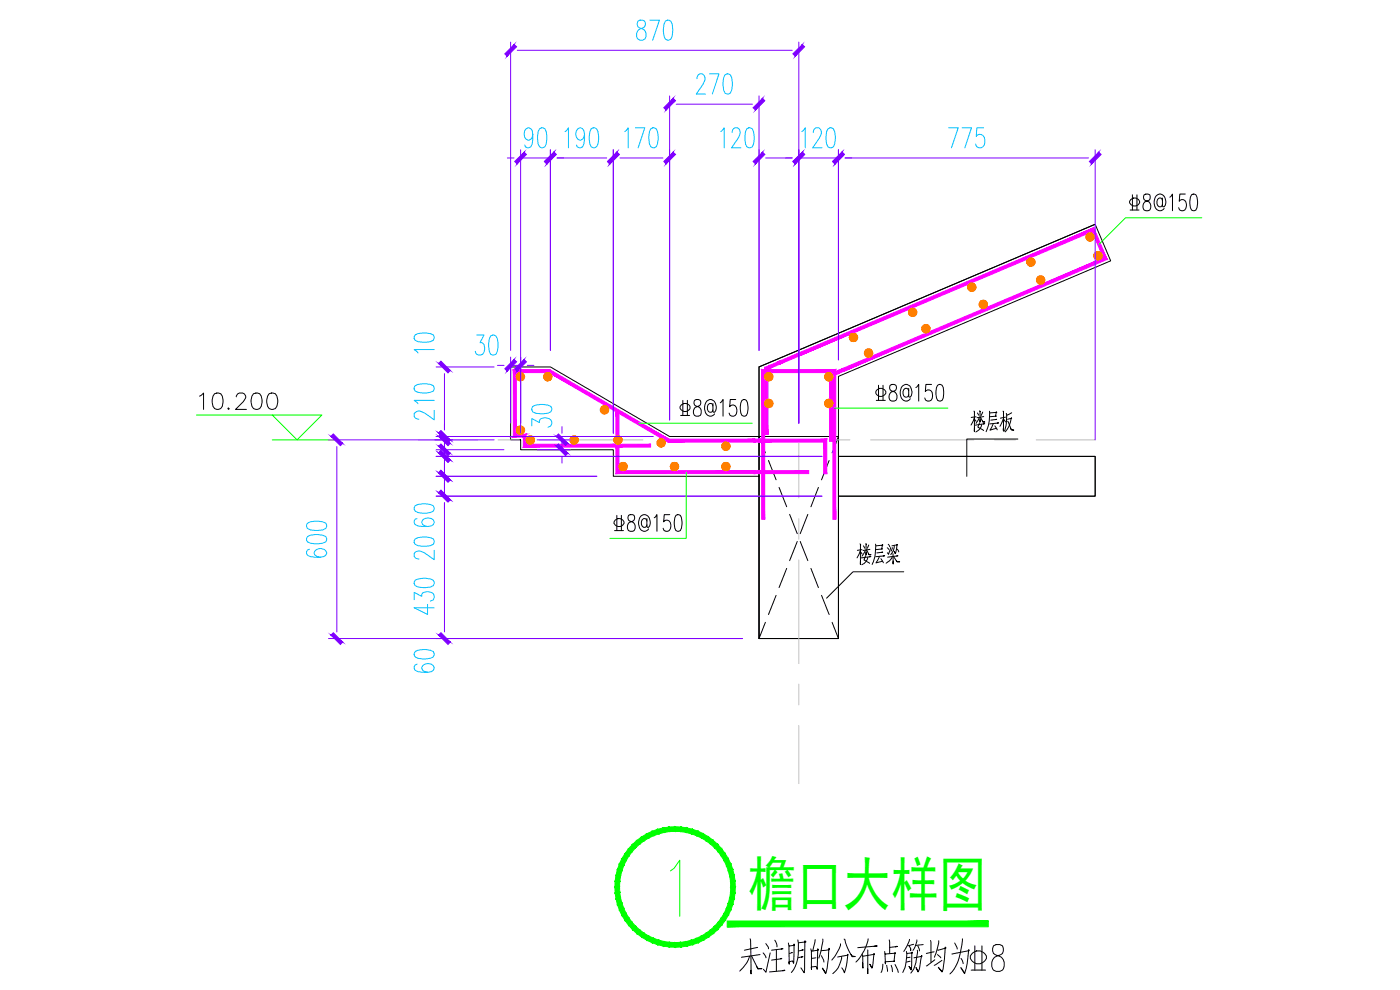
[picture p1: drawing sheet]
<svg xmlns="http://www.w3.org/2000/svg" width="420mm" height="297mm" viewBox="0 0 420 297" stroke-linecap="round" stroke-linejoin="round" font-family="sans-serif">
<defs><g id="words">
<text font-size="17.9" fill="#0f0" x="224.6" y="271.6">檐口大样图</text>
<g font-size="10.6">
<text x="290.3" y="130.9">楼层板</text>
<text x="256.1" y="170.7">楼层梁</text>
</g>
<text font-size="8.8" x="58.6" y="124.2">10.200</text>
</g></defs>
<!-- layer: S-OTHER-THIN -->
<g fill="none" stroke="#000" stroke-width=".3">
<path d="M328.7 67.3l-100.9 42.8v20.9l1.9 4.9M153.2 110.1h12l35.8 20.9h26.8v11.9h-43.7v-8h-27.8v-2.9h-3.1zM230.6 138.2l2.3 5.8M248.8 138.2l-2.3 5.8M251.6 136.9h77.1v12h-77.1zM251.6 131l-1.9 4.9M305.5 131.7h-15.3v11.2M227.8 142.9v48.7h23.8M233.8 146.2l2.3 5.8M237 154.3l2.3 5.8M242.4 154.3l-2.2 5.8M245.6 146.2l-2.2 5.8"/>
<path d="M251.6 148.9h77.1v-12h-77.1v-24l81.7-34.6-4.6-11-100.9 42.8v81.5v-60.6h23.8v60.6h-23.8l1.9-4.9M251.6 148.9v42.7M232.9 178.6l-2.3 5.8M236.1 170.5l-2.3 5.8M239.3 162.5l-2.3 5.7M240.2 162.5l2.2 5.7M243.4 170.5l2.2 5.8M246.5 178.6l2.3 5.8M271.2 171.6h-15.2l-7.9 7.9M249.7 186.7l1.9 4.9"/>
</g>
<!-- layer: S-AXIS-COLU -->
<g fill="none" stroke="#bababa" stroke-width=".3">
<path d="M125.5 132h17.8M149.5 132h6.2M161.9 132h31.1M199.1 132h6.3M211.6 132h31.1M239.7 132v17.4M248.8 132h6.3M261.3 132h31M311 132h17.7M239.7 155.6v6.2M239.7 168v31.1M239.7 205.3v6.2"/>
<path d="M239.7 217.7v17.4"/>
</g>
<!-- layer: DIM_ELEV -->
<path d="M59 124.5h37.6l-7.4 7.5-7.5-7.5M81.7 132h19.4" fill="none" stroke="#0f0" stroke-width=".3"/>
<!-- layer: S-REIN -->
<g fill="#f0f" stroke="#f0f" stroke-width=".3">
<path d="M228.6 110.9v44.9h.9zM228.6 110.9l.9 .9v44zM228.6 110.9l.9 .9 21.3-.9zM229.5 111.8l21.3-.9-.8 .9zM250.8 110.9l-.8 .9 .8 44zM250 111.8l.8 44h-.8z"/>
<path d="M249 112.3v20.1h.9zM249 112.3l.9 .5v19.6zM249 112.3l.9 .5 1.6-1.6zM251.5 111.2l.3 .8-1.9 .8zM251.5 111.2l.3 .8 .9-1.4zM252.7 110.6l.4 .8-1.3 .6zM252.7 110.6l.4 .8 78-34zM253.1 111.4l78-34 1.2 .4zM327.8 69.5l3.3 7.9 1.2 .4zM328.3 68.4l4 9.4-4.5-8.3zM240.4 106.6l87.4-37.1 .5-1.1zM240 105.8l88.3-37.4-87.9 38.2zM234.1 109.2l6.3-2.6-.4-.8zM233.7 108.4l6.3-2.6-5.9 3.4zM231.1 110.5l3-1.3-.4-.8zM230.8 109.7l2.9-1.3-2.6 2.1zM230.8 109.7l-.3 1.1 .6-.3zM229.6 110.2l1.2-.5-.3 1.1zM229.6 110.2l.9 20.2v-19.6zM229.6 110.2l.9 20.2h-.9z"/>
<path d="M247.2 132.7v9.4h.9zM247.2 132.7l.9-.9v10.3zM227.8 132.7h19.4l.9-.9zM227.8 131.8h20.3l-20.3 .9zM226.6 132.7h1.2v-.9zM226.6 131.8h1.2l-1.2 .9zM200.5 132.7h26.1v-.9zM200.7 131.8h25.9l-26.1 .9zM164.7 111.8l35.8 20.9 .2-.9zM165 110.9l35.7 20.9-36-20zM154.9 111.8h9.8l.3-.9zM154.1 110.9h10.9l-10.1 .9zM154.1 110.9l.8 19.4v-18.5zM154.1 110.9l.8 19.4-.8 .9zM154.9 130.3l-.8 .9 3.8-.9zM154.1 131.2l3.8-.9-.8 .9zM157.9 130.3l-.8 .9 .8 2.1zM157.1 131.2l.8 2.1-.8 .8zM157.9 133.3l-.8 .8 28.2-.8zM157.1 134.1l28.2-.8v.8zM185.3 133.3v.8l9.9-.8zM185.3 134.1l9.9-.8v.8z"/>
<path d="M184.9 123.8l.9 9.9v-9.9zM184.9 123.8l.9 9.9h-.9zM184.9 133.7l.9 7.5v-7.5zM184.9 133.7l.9 7.5-.9 .9zM184.9 142.1l41.7-.9h-40.8zM184.9 142.1l41.7-.9v.9zM226.6 141.2v.9l1.2-.9zM226.6 142.1l1.2-.9v.9zM227.8 141.2v.9l14.9-.9zM227.8 142.1l14.9-.9v.9z"/>
</g>
<!-- layer: S-REIN-POINT -->
<g fill="#ff7f00" stroke="#ff7f00" stroke-width=".3">
<path d="M229.5 113v.4l1.2-.4zM229.5 113.4l1.2-.4-1 .7zM229.7 113.7l.3 .3 .7-1z"/>
<path d="M230.7 113l-.7 1 .3 .2zM230.7 113v1.3l-.4-.1zM230.7 113v1.3l.4-.1z"/>
<path d="M230.7 113l.4 1.2 .3-.2zM230.7 113l1 .7-.3 .3zM230.7 113l1 .7 .2-.3z"/>
<path d="M230.7 113l1.2 .4v-.4zM230.7 113l1.2-.4v.4zM230.7 113l1.2-.4-.2-.3z"/>
<path d="M231.4 112l-.7 1 1-.7zM231.1 111.8l.3 .2-.7 1zM230.7 111.8v1.2l.4-1.2z"/>
<path d="M230.3 111.8l.4 1.2v-1.2zM230 112l.3-.2 .4 1.2zM229.7 112.3l1 .7-.7-1z"/>
<path d="M229.7 112.3l-.2 .3 1.2 .4zM229.5 112.6l1.2 .4h-1.2z"/>
<path d="M247.5 113l.1 .4 1.1-.4zM247.6 113.4l1.1-.4-1 .7zM247.7 113.7l.3 .3 .7-1z"/>
<path d="M248.7 113l-.7 1 .3 .2zM248.7 113v1.3l-.4-.1zM248.7 113v1.3l.4-.1z"/>
<path d="M248.7 113l.4 1.2 .4-.2zM248.7 113l1 .7-.2 .3zM248.7 113l1 .7 .2-.3z"/>
<path d="M248.7 113l1.2 .4 .1-.4zM248.7 113l1.2-.4 .1 .4zM248.7 113l1.2-.4-.2-.3z"/>
<path d="M249.5 112l-.8 1 1-.7zM249.1 111.8l.4 .2-.8 1zM248.7 111.8v1.2l.4-1.2z"/>
<path d="M248.3 111.8l.4 1.2v-1.2zM248 112l.3-.2 .4 1.2zM248 112l-.3 .3 1 .7z"/>
<path d="M247.7 112.3l-.1 .3 1.1 .4zM247.6 112.6l1.1 .4h-1.2z"/>
<path d="M154.9 129.1l.1 .3 1.2-.3zM155 129.4l1.2-.3-1 .7zM155.2 129.8l.2 .3 .8-1z"/>
<path d="M156.2 129.1l-.8 1 .4 .1zM156.2 129.1v1.2l-.4-.1zM156.2 129.1v1.2l.3-.1z"/>
<path d="M156.2 129.1l.3 1.1 .4-.1zM156.2 129.1l1 .7-.3 .3zM156.2 129.1l1 .7 .2-.4z"/>
<path d="M156.2 129.1l1.2 .3v-.3zM156.2 129.1l1.2-.4v.4zM156.2 129.1l1.2-.4-.2-.4z"/>
<path d="M156.9 128l-.7 1.1 1-.8zM156.5 127.9l.4 .1-.7 1.1zM156.2 127.8v1.3l.3-1.2z"/>
<path d="M155.8 127.9l.4 1.2v-1.3zM155.4 128l.4-.1 .4 1.2zM155.4 128l-.2 .3 1 .8z"/>
<path d="M155.2 128.3l-.2 .4 1.2 .4zM155 128.7l1.2 .4h-1.3z"/>
<path d="M154.9 113l.1 .4 1.2-.4zM155 113.4l1.2-.4-1 .7zM155.2 113.7l.2 .3 .8-1z"/>
<path d="M156.2 113l-.8 1 .4 .2zM156.2 113v1.3l-.4-.1zM156.2 113v1.3l.3-.1z"/>
<path d="M156.2 113l.3 1.2 .4-.2zM156.2 113l1 .7-.3 .3zM156.2 113l1 .7 .2-.3z"/>
<path d="M156.2 113l1.2 .4v-.4zM156.2 113l1.2-.4v.4zM156.2 113l1.2-.4-.2-.3z"/>
<path d="M156.9 112l-.7 1 1-.7zM156.5 111.8l.4 .2-.7 1zM156.2 111.8v1.2l.3-1.2z"/>
<path d="M155.8 111.8l.4 1.2v-1.2zM155.4 112l.4-.2 .4 1.2zM155.2 112.3l1 .7-.8-1z"/>
<path d="M155.2 112.3l-.2 .3 1.2 .4zM155 112.6l1.2 .4h-1.3z"/>
<path d="M157.9 132l.1 .4 1.2-.4zM158 132.4l1.2-.4-1 .7zM158.2 132.7l.2 .3 .8-1z"/>
<path d="M159.2 132l-.8 1 .4 .2zM159.2 132v1.3l-.4-.1zM159.2 132v1.3l.4-.1z"/>
<path d="M159.2 132l.4 1.2 .3-.2zM159.2 132l.9 .7-.2 .3zM159.2 132l.9 .7 .3-.3z"/>
<path d="M159.2 132l1.2 .4v-.4zM159.2 132l1.2-.4v.4zM159.2 132l1.2-.4-.3-.3z"/>
<path d="M159.9 131l-.7 1 .9-.7zM159.6 130.8l.3 .2-.7 1zM159.2 130.8v1.2l.4-1.2z"/>
<path d="M158.8 130.8l.4 1.2v-1.2zM158.4 131l.4-.2 .4 1.2zM158.4 131l-.2 .3 1 .7z"/>
<path d="M158.2 131.3l-.2 .3 1.2 .4zM158 131.6l1.2 .4h-1.3z"/>
<path d="M163.2 113v.4l1.2-.4zM163.2 113.4l1.2-.4-1 .7zM163.4 113.7l.3 .3 .7-1z"/>
<path d="M164.4 113l-.7 1 .3 .2zM164.4 113v1.3l-.4-.1zM164.4 113v1.3l.4-.1z"/>
<path d="M164.4 113l.4 1.2 .3-.2zM164.4 113l1 .7-.3 .3zM164.4 113l1 .7 .2-.3z"/>
<path d="M164.4 113l1.2 .4 .1-.4zM164.4 113l1.2-.4 .1 .4zM164.4 113l1.2-.4-.2-.3z"/>
<path d="M165.1 112l-.7 1 1-.7zM164.8 111.8l.3 .2-.7 1zM164.4 111.8v1.2l.4-1.2z"/>
<path d="M164 111.8l.4 1.2v-1.2zM163.7 112l.3-.2 .4 1.2zM163.7 112l-.3 .3 1 .7z"/>
<path d="M163.4 112.3l-.2 .3 1.2 .4zM163.2 112.6l1.2 .4h-1.2z"/>
<path d="M185.8 140v.4l1.2-.4zM185.8 140.4l1.2-.4-1 .7zM186 140.7l.3 .3 .7-1z"/>
<path d="M187 140l-.7 1 .3 .2zM187 140v1.2h-.4zM187 140v1.2h.4z"/>
<path d="M187 140l.4 1.2 .3-.2zM187 140l1 .7-.3 .3zM187 140l1 .7 .2-.3z"/>
<path d="M187 140l1.2 .4v-.4zM187 140l1.2-.4v.4zM187 140l1.2-.4-.2-.3z"/>
<path d="M187.7 139l-.7 1 1-.7zM187.4 138.8l.3 .2-.7 1zM187 138.8v1.2l.4-1.2z"/>
<path d="M186.6 138.8l.4 1.2v-1.2zM186.3 139l.3-.2 .4 1.2zM186.3 139l-.3 .3 1 .7z"/>
<path d="M186 139.3l-.2 .3 1.2 .4zM185.8 139.6l1.2 .4h-1.2z"/>
<path d="M325.9 71.1l.1 .4 1.2-.4zM326 71.5l1.2-.4-1.1 .7zM326.1 71.8l.3 .3 .8-1z"/>
<path d="M327.2 71.1l-.8 1 .4 .2zM327.2 71.1v1.2h-.4zM327.2 71.1v1.2h.3z"/>
<path d="M327.2 71.1l.3 1.2 .4-.2zM327.2 71.1l.9 .7-.2 .3zM327.2 71.1l.9 .7 .2-.3z"/>
<path d="M327.2 71.1l1.1 .4 .1-.4zM327.2 71.1l1.1-.4 .1 .4zM327.2 71.1l1.1-.4-.2-.3z"/>
<path d="M327.9 70.1l-.7 1 .9-.7zM327.5 69.9l.4 .2-.7 1zM327.2 69.9v1.2l.3-1.2z"/>
<path d="M326.8 69.9l.4 1.2v-1.2zM326.4 70.1l.4-.2 .4 1.2zM326.4 70.1l-.3 .3 1.1 .7z"/>
<path d="M326.1 70.4l-.1 .3 1.2 .4zM326 70.7l1.2 .4h-1.3z"/>
<path d="M328.3 76.7v.4l1.2-.4zM328.3 77.1l1.2-.4-1 .8zM328.5 77.5l.3 .2 .7-1z"/>
<path d="M329.5 76.7l-.7 1 .3 .2zM329.5 76.7v1.3l-.4-.1zM329.5 76.7v1.3l.4-.1z"/>
<path d="M329.5 76.7l.4 1.2 .3-.2zM329.5 76.7l1 .8-.3 .2zM329.5 76.7l1 .8 .2-.4z"/>
<path d="M329.5 76.7l1.2 .4 .1-.4zM329.5 76.7l1.2-.4 .1 .4zM329.5 76.7l1.2-.4-.2-.3z"/>
<path d="M330.2 75.7l-.7 1 1-.7zM329.9 75.6l.3 .1-.7 1zM329.5 75.5v1.2l.4-1.1z"/>
<path d="M329.1 75.6l.4 1.1v-1.2zM328.8 75.7l.3-.1 .4 1.1zM328.5 76l1 .7-.7-1z"/>
<path d="M328.5 76l-.2 .3 1.2 .4zM328.3 76.3l1.2 .4h-1.2z"/>
<path d="M184.2 132l.1 .4 1.2-.4zM184.3 132.4l1.2-.4-1.1 .7zM184.4 132.7l.3 .3 .8-1z"/>
<path d="M185.5 132l-.8 1 .4 .2zM185.5 132v1.3l-.4-.1zM185.5 132v1.3l.3-.1z"/>
<path d="M185.5 132l.3 1.2 .4-.2zM185.5 132l.9 .7-.2 .3zM185.5 132l.9 .7 .2-.3z"/>
<path d="M185.5 132l1.1 .4 .1-.4zM185.5 132l1.1-.4 .1 .4zM185.5 132l1.1-.4-.2-.3z"/>
<path d="M186.2 131l-.7 1 .9-.7zM185.8 130.8l.4 .2-.7 1zM185.5 130.8v1.2l.3-1.2z"/>
<path d="M185.1 130.8l.4 1.2v-1.2zM184.7 131l.4-.2 .4 1.2zM184.7 131l-.3 .3 1.1 .7z"/>
<path d="M184.4 131.3l-.1 .3 1.2 .4zM184.3 131.6l1.2 .4h-1.3z"/>
<path d="M171.1 132v.4l1.2-.4zM171.1 132.4l1.2-.4-1 .7zM171.3 132.7l.3 .3 .7-1z"/>
<path d="M172.3 132l-.7 1 .3 .2zM172.3 132v1.3l-.4-.1zM172.3 132v1.3l.4-.1z"/>
<path d="M172.3 132l.4 1.2 .3-.2zM172.3 132l1 .7-.3 .3zM172.3 132l1 .7 .2-.3z"/>
<path d="M172.3 132l1.2 .4 .1-.4zM172.3 132l1.2-.4 .1 .4zM172.3 132l1.2-.4-.2-.3z"/>
<path d="M173 131l-.7 1 1-.7zM172.7 130.8l.3 .2-.7 1zM172.3 130.8v1.2l.4-1.2z"/>
<path d="M171.9 130.8l.4 1.2v-1.2zM171.6 131l.3-.2 .4 1.2zM171.6 131l-.3 .3 1 .7z"/>
<path d="M171.3 131.3l-.2 .3 1.2 .4zM171.1 131.6l1.2 .4h-1.2z"/>
<path d="M180.2 123v.3l1.2-.3zM180.2 123.3l1.2-.3-1 .7zM180.4 123.7l.3 .2 .7-.9z"/>
<path d="M181.4 123l-.7 .9 .3 .2zM181.4 123v1.2l-.4-.1zM181.4 123v1.2l.4-.1z"/>
<path d="M181.4 123l.4 1.1 .4-.2zM181.4 123l1 .7-.2 .2zM181.4 123l1 .7 .2-.4z"/>
<path d="M181.4 123l1.2 .3 .1-.3zM181.4 123l1.2-.4 .1 .4zM181.4 123l1.2-.4-.2-.4z"/>
<path d="M182.2 121.9l-.8 1.1 1-.8zM181.8 121.8l.4 .1-.8 1.1zM181.4 121.7v1.3l.4-1.2z"/>
<path d="M181 121.8l.4 1.2v-1.3zM180.7 121.9l.3-.1 .4 1.2zM180.7 121.9l-.3 .3 1 .8z"/>
<path d="M180.4 122.2l-.2 .4 1.2 .4zM180.2 122.6l1.2 .4h-1.2z"/>
<path d="M197.2 132.9v.4l1.2-.4zM197.2 133.3l1.2-.4-1 .7zM197.4 133.6l.3 .3 .7-1z"/>
<path d="M198.4 132.9l-.7 1 .3 .2zM198.4 132.9v1.2h-.4zM198.4 132.9v1.2h.4z"/>
<path d="M198.4 132.9l.4 1.2 .4-.2zM198.4 132.9l1 .7-.2 .3zM198.4 132.9l1 .7 .2-.3z"/>
<path d="M198.4 132.9l1.2 .4 .1-.4zM198.4 132.9l1.2-.4 .1 .4zM198.4 132.9l1.2-.4-.2-.3z"/>
<path d="M199.2 131.9l-.8 1 1-.7zM198.8 131.7l.4 .2-.8 1zM198.4 131.6v1.3l.4-1.2z"/>
<path d="M198 131.7l.4 1.2v-1.3zM197.7 131.9l.3-.2 .4 1.2zM197.7 131.9l-.3 .3 1 .7z"/>
<path d="M197.4 132.2l-.2 .3 1.2 .4zM197.2 132.5l1.2 .4h-1.2z"/>
<path d="M216.6 133.9l.1 .4 1.1-.4zM216.7 134.3l1.1-.4-1 .7zM216.8 134.6l.3 .3 .7-1z"/>
<path d="M217.8 133.9l-.7 1 .4 .2zM217.8 133.9v1.3l-.3-.1zM217.8 133.9v1.3l.4-.1z"/>
<path d="M217.8 133.9l.4 1.2 .4-.2zM217.8 133.9l1.1 .7-.3 .3zM217.8 133.9l1.1 .7 .1-.3z"/>
<path d="M217.8 133.9l1.2 .4 .1-.4zM217.8 133.9l1.2-.4 .1 .4zM217.8 133.9l1.2-.4-.1-.3z"/>
<path d="M218.6 132.9l-.8 1 1.1-.7zM218.2 132.7l.4 .2-.8 1zM217.8 132.7v1.2l.4-1.2z"/>
<path d="M217.5 132.7l.3 1.2v-1.2zM217.1 132.9l.4-.2 .3 1.2zM217.1 132.9l-.3 .3 1 .7z"/>
<path d="M216.8 133.2l-.1 .3 1.1 .4zM216.7 133.5l1.1 .4h-1.2z"/>
<path d="M201.2 140l.1 .4 1.1-.4zM201.3 140.4l1.1-.4-1 .7zM201.4 140.7l.3 .3 .7-1z"/>
<path d="M202.4 140l-.7 1 .4 .2zM202.4 140v1.2h-.3zM202.4 140v1.2h.4z"/>
<path d="M202.4 140l.4 1.2 .4-.2zM202.4 140l1 .7-.2 .3zM202.4 140l1 .7 .2-.3z"/>
<path d="M202.4 140l1.2 .4 .1-.4zM202.4 140l1.2-.4 .1 .4zM202.4 140l1.2-.4-.2-.3z"/>
<path d="M203.2 139l-.8 1 1-.7zM202.8 138.8l.4 .2-.8 1zM202.4 138.8v1.2l.4-1.2z"/>
<path d="M202.1 138.8l.3 1.2v-1.2zM201.7 139l.4-.2 .3 1.2zM201.7 139l-.3 .3 1 .7z"/>
<path d="M201.4 139.3l-.1 .3 1.1 .4zM201.3 139.6l1.1 .4h-1.2z"/>
<path d="M216.6 140l.1 .4 1.1-.4zM216.7 140.4l1.1-.4-1 .7zM216.8 140.7l.3 .3 .7-1z"/>
<path d="M217.8 140l-.7 1 .4 .2zM217.8 140v1.2h-.3zM217.8 140v1.2h.4z"/>
<path d="M217.8 140l.4 1.2 .4-.2zM217.8 140l1.1 .7-.3 .3zM217.8 140l1.1 .7 .1-.3z"/>
<path d="M217.8 140l1.2 .4 .1-.4zM217.8 140l1.2-.4 .1 .4zM217.8 140l1.2-.4-.1-.3z"/>
<path d="M218.6 139l-.8 1 1.1-.7zM218.2 138.8l.4 .2-.8 1zM217.8 138.8v1.2l.4-1.2z"/>
<path d="M217.5 138.8l.3 1.2v-1.2zM217.1 139l.4-.2 .3 1.2zM217.1 139l-.3 .3 1 .7z"/>
<path d="M216.8 139.3l-.1 .3 1.1 .4zM216.7 139.6l1.1 .4h-1.2z"/>
<path d="M229.5 121.1v.3l1.2-.3zM229.5 121.4l1.2-.3-1 .7zM229.7 121.8l.3 .2 .7-.9z"/>
<path d="M230.7 121.1l-.7 .9 .3 .2zM230.7 121.1v1.2l-.4-.1zM230.7 121.1v1.2l.4-.1z"/>
<path d="M230.7 121.1l.4 1.1 .3-.2zM230.7 121.1l1 .7-.3 .2zM230.7 121.1l1 .7 .2-.4z"/>
<path d="M230.7 121.1l1.2 .3v-.3zM230.7 121.1l1.2-.5v.5zM230.7 121.1l1.2-.5-.2-.3z"/>
<path d="M231.4 120l-.7 1.1 1-.8zM231.1 119.9l.3 .1-.7 1.1zM230.7 119.8v1.3l.4-1.2z"/>
<path d="M230.3 119.9l.4 1.2v-1.3zM230 120l.3-.1 .4 1.2zM229.7 120.3l1 .8-.7-1.1z"/>
<path d="M229.7 120.3l-.2 .3 1.2 .5zM229.5 120.6l1.2 .5h-1.2z"/>
<path d="M247.5 121.1l.1 .3 1.1-.3zM247.6 121.4l1.1-.3-1 .7zM247.7 121.8l.3 .2 .7-.9z"/>
<path d="M248.7 121.1l-.7 .9 .3 .2zM248.7 121.1v1.2l-.4-.1zM248.7 121.1v1.2l.4-.1z"/>
<path d="M248.7 121.1l.4 1.1 .4-.2zM248.7 121.1l1 .7-.2 .2zM248.7 121.1l1 .7 .2-.4z"/>
<path d="M248.7 121.1l1.2 .3 .1-.3zM248.7 121.1l1.2-.5 .1 .5zM248.7 121.1l1.2-.5-.2-.3z"/>
<path d="M249.5 120l-.8 1.1 1-.8zM249.1 119.9l.4 .1-.8 1.1zM248.7 119.8v1.3l.4-1.2z"/>
<path d="M248.3 119.9l.4 1.2v-1.3zM248 120l.3-.1 .4 1.2zM248 120l-.3 .3 1 .8z"/>
<path d="M247.7 120.3l-.1 .3 1.1 .5zM247.6 120.6l1.1 .5h-1.2z"/>
<path d="M254.9 101.2l.1 .4 1.2-.4zM255 101.6l1.2-.4-1.1 .8zM255.1 102l.3 .3 .8-1.1z"/>
<path d="M256.2 101.2l-.8 1.1 .4 .1zM256.2 101.2v1.3l-.4-.1zM256.2 101.2v1.3l.3-.1z"/>
<path d="M256.2 101.2l.3 1.2 .4-.1zM256.2 101.2l.9 .8-.2 .3zM256.2 101.2l.9 .8 .2-.4z"/>
<path d="M256.2 101.2l1.1 .4 .1-.4zM256.2 101.2l1.1-.3 .1 .3zM256.2 101.2l1.1-.3-.2-.4z"/>
<path d="M256.9 100.2l-.7 1 .9-.7zM256.5 100.1l.4 .1-.7 1zM256.2 100v1.2l.3-1.1z"/>
<path d="M255.8 100.1l.4 1.1v-1.2zM255.4 100.2l.4-.1 .4 1.1zM255.4 100.2l-.3 .3 1.1 .7z"/>
<path d="M255.1 100.5l-.1 .4 1.2 .3zM255 100.9l1.2 .3h-1.3z"/>
<path d="M272.7 93.7v.4l1.2-.4zM272.7 94.1l1.2-.4-1 .7zM272.9 94.4l.3 .3 .7-1z"/>
<path d="M273.9 93.7l-.7 1 .3 .2zM273.9 93.7v1.2h-.4zM273.9 93.7v1.2h.4z"/>
<path d="M273.9 93.7l.4 1.2 .3-.2zM273.9 93.7l1 .7-.3 .3zM273.9 93.7l1 .7 .2-.3z"/>
<path d="M273.9 93.7l1.2 .4v-.4zM273.9 93.7l1.2-.4v.4zM273.9 93.7l1.2-.4-.2-.3z"/>
<path d="M274.6 92.7l-.7 1 1-.7zM274.3 92.5l.3 .2-.7 1zM273.9 92.5v1.2l.4-1.2z"/>
<path d="M273.5 92.5l.4 1.2v-1.2zM273.2 92.7l.3-.2 .4 1.2zM273.2 92.7l-.3 .3 1 .7z"/>
<path d="M272.9 93l-.2 .3 1.2 .4zM272.7 93.3l1.2 .4h-1.2z"/>
<path d="M290.4 86.2v.4l1.2-.4zM290.4 86.6l1.2-.4-1 .7zM290.6 86.9l.3 .3 .7-1z"/>
<path d="M291.6 86.2l-.7 1 .4 .2zM291.6 86.2v1.2h-.3zM291.6 86.2v1.2h.4z"/>
<path d="M291.6 86.2l.4 1.2 .4-.2zM291.6 86.2l1.1 .7-.3 .3zM291.6 86.2l1.1 .7 .1-.3z"/>
<path d="M291.6 86.2l1.2 .4 .1-.4zM291.6 86.2l1.2-.4 .1 .4zM291.6 86.2l1.2-.4-.1-.3z"/>
<path d="M292.4 85.2l-.8 1 1.1-.7zM292 85l.4 .2-.8 1zM291.6 84.9v1.3l.4-1.2z"/>
<path d="M291.3 85l.3 1.2v-1.3zM290.9 85.2l.4-.2 .3 1.2zM290.9 85.2l-.3 .3 1 .7z"/>
<path d="M290.6 85.5l-.2 .3 1.2 .4zM290.4 85.8l1.2 .4h-1.2z"/>
<path d="M308.1 78.6l.1 .4 1.2-.4zM308.2 79l1.2-.4-1 .8zM308.4 79.4l.3 .3 .7-1.1z"/>
<path d="M309.4 78.6l-.7 1.1 .3 .1zM309.4 78.6v1.3l-.4-.1zM309.4 78.6v1.3l.4-.1z"/>
<path d="M309.4 78.6l.4 1.2 .3-.1zM309.4 78.6l1 .8-.3 .3zM309.4 78.6l1 .8 .2-.4z"/>
<path d="M309.4 78.6l1.2 .4v-.4zM309.4 78.6l1.2-.3v.3zM309.4 78.6l1.2-.3-.2-.4z"/>
<path d="M310.1 77.6l-.7 1 1-.7zM309.8 77.5l.3 .1-.7 1zM309.4 77.4v1.2l.4-1.1z"/>
<path d="M309 77.5l.4 1.1v-1.2zM308.7 77.6l.3-.1 .4 1.1zM308.7 77.6l-.3 .3 1 .7z"/>
<path d="M308.4 77.9l-.2 .4 1.2 .3zM308.2 78.3l1.2 .3h-1.3z"/>
<path d="M311.1 84v.4l1.2-.4zM311.1 84.4l1.2-.4-1 .7zM311.3 84.7l.3 .3 .7-1z"/>
<path d="M312.3 84l-.7 1 .3 .2zM312.3 84v1.2h-.4zM312.3 84v1.2h.4z"/>
<path d="M312.3 84l.4 1.2 .4-.2zM312.3 84l1 .7-.2 .3zM312.3 84l1 .7 .2-.3z"/>
<path d="M312.3 84l1.2 .4 .1-.4zM312.3 84l1.2-.4 .1 .4zM312.3 84l1.2-.4-.2-.3z"/>
<path d="M313.1 83l-.8 1 1-.7zM312.7 82.8l.4 .2-.8 1zM312.3 82.8v1.2l.4-1.2z"/>
<path d="M311.9 82.8l.4 1.2v-1.2zM311.6 83l.3-.2 .4 1.2zM311.6 83l-.3 .3 1 .7z"/>
<path d="M311.3 83.3l-.2 .3 1.2 .4zM311.1 83.6l1.2 .4h-1.2z"/>
<path d="M293.8 91.3l.1 .4 1.2-.4zM293.9 91.7l1.2-.4-1 .8zM294.1 92.1l.2 .2 .8-1z"/>
<path d="M295.1 91.3l-.8 1 .4 .2zM295.1 91.3v1.3l-.4-.1zM295.1 91.3v1.3l.4-.1z"/>
<path d="M295.1 91.3l.4 1.2 .3-.2zM295.1 91.3l1 .8-.3 .2zM295.1 91.3l1 .8 .2-.4z"/>
<path d="M295.1 91.3l1.2 .4v-.4zM295.1 91.3l1.2-.3v.3zM295.1 91.3l1.2-.3-.2-.4z"/>
<path d="M295.8 90.3l-.7 1 1-.7zM295.5 90.2l.3 .1-.7 1zM295.1 90.1v1.2l.4-1.1z"/>
<path d="M294.7 90.2l.4 1.1v-1.2zM294.3 90.3l.4-.1 .4 1.1zM294.3 90.3l-.2 .3 1 .7z"/>
<path d="M294.1 90.6l-.2 .4 1.2 .3zM293.9 91l1.2 .3h-1.3z"/>
<path d="M276.6 98.6l.1 .4 1.2-.4zM276.7 99l1.2-.4-1 .7zM276.9 99.3l.3 .3 .7-1z"/>
<path d="M277.9 98.6l-.7 1 .3 .2zM277.9 98.6v1.3l-.4-.1zM277.9 98.6v1.3l.4-.1z"/>
<path d="M277.9 98.6l.4 1.2 .3-.2zM277.9 98.6l1 .7-.3 .3zM277.9 98.6l1 .7 .2-.3z"/>
<path d="M277.9 98.6l1.2 .4v-.4zM277.9 98.6l1.2-.4v.4zM277.9 98.6l1.2-.4-.2-.3z"/>
<path d="M278.6 97.6l-.7 1 1-.7zM278.3 97.4l.3 .2-.7 1zM277.9 97.4v1.2l.4-1.2z"/>
<path d="M277.5 97.4l.4 1.2v-1.2zM277.2 97.6l.3-.2 .4 1.2zM277.2 97.6l-.3 .3 1 .7z"/>
<path d="M276.9 97.9l-.2 .3 1.2 .4zM276.7 98.2l1.2 .4h-1.3z"/>
<path d="M259.4 105.9l.1 .4 1.2-.4zM259.5 106.3l1.2-.4-1 .8zM259.7 106.7l.2 .3 .8-1.1z"/>
<path d="M260.7 105.9l-.8 1.1 .4 .1zM260.7 105.9v1.3l-.4-.1zM260.7 105.9v1.3l.4-.1z"/>
<path d="M260.7 105.9l.4 1.2 .3-.1zM260.7 105.9l1 .8-.3 .3zM260.7 105.9l1 .8 .1-.4z"/>
<path d="M260.7 105.9l1.1 .4 .1-.4zM260.7 105.9l1.1-.3 .1 .3zM260.7 105.9l1.1-.3-.1-.4z"/>
<path d="M261.4 104.9l-.7 1 1-.7zM261.1 104.8l.3 .1-.7 1zM260.7 104.7v1.2l.4-1.1z"/>
<path d="M260.3 104.8l.4 1.1v-1.2zM259.9 104.9l.4-.1 .4 1.1zM259.9 104.9l-.2 .3 1 .7z"/>
<path d="M259.7 105.2l-.2 .4 1.2 .3zM259.5 105.6l1.2 .3h-1.3z"/>
</g>
<!-- layer: S-DIM -->
<g fill="none" stroke="#7f00ff" stroke-width=".3">
<path d="M153.2 12.6v92.5M155.2 15.1h82.5M239.7 12.6v114.4M201 28.8v97.2M202.9 31.3h22.9M227.8 28.8v76.3M152.3 47.4h2M156.3 44.9v85.1M156.3 47.4h8.9M165.2 44.9v60.2M167.2 47.4h14.9M184.1 44.9v85.1"/>
<path d="M186.1 47.4h12.9M229.8 47.4h7.9M239.7 47.4h11.9M251.6 44.9v63.1M253.6 47.4h73.1M328.7 44.9v87.1M130.9 110.1h17.4M133.4 112.1v16.9M149.3 109.6h2M153.2 107.1v19.9M153.2 109.6h3.1M158.2 109.6h2"/>
<path d="M98.6 132h49.7M101.1 134v55.6M130.9 131h65.1M130.9 136.9h115.8M130.9 134.9h20.4M133.4 131v17.9M161.2 132h10M161.2 134.9h10M168.7 128v2M168.7 132v2.9M168.7 136.9v2M130.9 142.9h48.2"/>
<path d="M130.9 148.9h115.8M133.4 150.9v38.7M98.6 191.6h124.2"/>
</g>
<!-- layer: 0 -->
<g fill="#7f00ff" stroke="#7f00ff" stroke-width=".3">
<path d="M154.5 48.5l.7 .7 2.1-3.5zM157.3 45.7l.7 .6-2.8 2.9z"/>
<path d="M166.2 45.7l-2.1 3.5 2.8-2.9zM163.4 48.5l2.8-2.8-2.1 3.5z"/>
<path d="M228.9 45.7l-2.2 3.5 2.8-2.9zM226 48.5l2.9-2.8-2.2 3.5z"/>
<path d="M238 48.5l.7 .7 2.1-3.5zM240.8 45.7l.7 .6-2.8 2.9z"/>
<path d="M238 48.5l.7 .7 2.1-3.5zM240.8 45.7l.7 .6-2.8 2.9z"/>
<path d="M252.7 45.7l-2.1 3.5 2.8-2.9zM252.7 45.7l-2.1 3.5-.7-.7z"/>
<path d="M185.1 45.7l-2.1 3.5 2.8-2.9zM185.1 45.7l-2.1 3.5-.7-.7z"/>
<path d="M202 45.7l-2.8 2.8 .7 .7zM202 45.7l.7 .6-2.8 2.9z"/>
<path d="M166.2 45.7l-2.1 3.5 2.8-2.9zM163.4 48.5l2.8-2.8-2.1 3.5z"/>
<path d="M182.3 48.5l.7 .7 2.1-3.5zM185.1 45.7l.7 .6-2.8 2.9z"/>
<path d="M202 29.5l-2.1 3.5 2.8-2.8zM202 29.5l-2.1 3.5-.7-.7z"/>
<path d="M226 32.3l.7 .7 2.2-3.5zM228.9 29.5l.6 .7-2.8 2.8z"/>
<path d="M252.7 45.7l-2.1 3.5 2.8-2.9zM252.7 45.7l-2.1 3.5-.7-.7z"/>
<path d="M326.9 48.5l.7 .7 2.1-3.5zM329.7 45.7l.8 .6-2.9 2.9z"/>
<path d="M131.6 130.9l2.9 2.8 .6-.7zM131.6 130.9l.7-.7 2.8 2.8z"/>
<path d="M131.6 129.9l3.5 2.1-2.8-2.8zM131.6 129.9l3.5 2.1-.6 .7z"/>
<path d="M131.6 135.9l2.9 2.8 .6-.7zM131.6 135.9l.7-.7 2.8 2.8z"/>
<path d="M131.6 133.9l3.5 2.1-2.8-2.8zM131.6 133.9l3.5 2.1-.6 .7z"/>
<path d="M131.6 141.8l2.9 2.8 .6-.6zM132.3 141.1l2.8 2.9-3.5-2.2z"/>
<path d="M131.6 135.9l3.5 2.1-2.8-2.8zM131.6 135.9l3.5 2.1-.6 .7z"/>
<path d="M131.6 147.8l2.9 2.8 .6-.7zM131.6 147.8l.7-.7 2.8 2.8z"/>
<path d="M132.3 141.1l-.7 .7 3.5 2.2zM131.6 141.8l3.5 2.2-.6 .6z"/>
<path d="M131.6 129.9l3.5 2.1-2.8-2.8zM131.6 129.9l3.5 2.1-.6 .7z"/>
<path d="M131.6 109l2.9 2.9 .6-.7zM131.6 109l.7-.6 2.8 2.8z"/>
<path d="M131.6 190.5l3.5 2.1-2.8-2.7zM131.6 190.5l3.5 2.1-.6 .8z"/>
<path d="M131.6 147.8l2.9 2.8 .6-.7zM131.6 147.8l.7-.7 2.8 2.8z"/>
<path d="M154.3 13.4l-2.1 3.5 2.8-2.9zM154.3 13.4l-2.1 3.5-.7-.7z"/>
<path d="M238 16.2l.7 .7 2.1-3.5zM240.8 13.4l.7 .6-2.8 2.9z"/>
<path d="M99.3 190.5l3.5 2.1-2.8-2.7zM99.3 190.5l3.5 2.1-.6 .8z"/>
<path d="M99.3 130.9l2.9 2.8 .6-.7zM100 130.2l2.8 2.8-3.5-2.1z"/>
<path d="M151.5 110.6l.7 .8 2.1-3.5zM154.3 107.9l.7 .7-2.8 2.8z"/>
<path d="M157.3 107.9l-2.1 3.5 2.8-2.8zM154.5 110.6l2.8-2.7-2.1 3.5z"/>
<path d="M167.6 130.2l-.7 .7 3.5 2.1zM166.9 130.9l3.5 2.1-.7 .7z"/>
<path d="M166.9 133.9l2.8 2.8 .7-.7zM167.6 133.2l2.8 2.8-3.5-2.1z"/>
</g>
<!-- layer: S-DIM -->
<g fill="none" stroke="#00bfff" stroke-width=".3">
<path d="M191.5 6.3a1.47 1.47 0 0 0 1.2 2.3 1.74 1.74 0 0 1 1.3 2 1.74 1.74 0 0 1-1.9 1.5 1.99 1.99 0 0 1-1-2.3 1.99 1.99 0 0 1 2-1.5 1.28 1.28 0 0 0 .6-1.2 1.28 1.28 0 0 0-.8-1.1h-.8zM195.1 6h2.8l-2 6.1M199.7 6.3l.6-.3 1 .3a6.4 6.4 0 0 1 0 5.5l-.6 .3-1-.3a6.4 6.4 0 0 1 0-5.5zM161.9 38.6l.6-.3 1 .3a6.4 6.4 0 0 1 0 5.5l-.6 .3-1-.3a6.4 6.4 0 0 1 0-5.5zM169.6 39.5l1-1.2v6.1M177.4 38.6l.7-.3 .9 .3a6 6 0 0 1 0 5.5l-.6 .3-1-.3a6.4 6.4 0 0 1 0-5.5zM187.5 39.5l1-1.2v6.1M190.7 38.3h2.8l-2 6.1M195.3 38.6l.6-.3 1 .3a6.4 6.4 0 0 1 0 5.5l-.6 .3-1-.3a6.4 6.4 0 0 1 0-5.5zM209.2 23.6a1.35 1.35 0 0 1 1.6-1.4 1.67 1.67 0 0 1 .6 2.3l-2.4 3.7h2.8M213 22.2h2.8l-2 6M216.3 39.5l1-1.2v6.1"/>
<path d="M217.6 22.5l.6-.3 1 .3a6.4 6.4 0 0 1 0 5.4l-.6 .3-1-.3a6.4 6.4 0 0 1 0-5.4zM219.7 39.8a1.48 1.48 0 0 1 .8-1.5h.8a2 2 0 0 1 .2 3.2l-2 2.9h2.8M224.2 38.6l.5-.3 1.1 .3a6.4 6.4 0 0 1 0 5.5l-.7 .3-.9-.3a6.4 6.4 0 0 1 0-5.5zM240.7 39.5l1-1.2v6.1M244.1 39.8a1.33 1.33 0 0 1 .8-1.5h.8a1.61 1.61 0 0 1 .6 2.3l-2.4 3.8h2.8M248.5 38.6l.6-.3 1 .3a6.4 6.4 0 0 1 0 5.5l-.6 .3-1-.3a6.4 6.4 0 0 1 0-5.5zM284.7 38.3h2.9l-2.1 6.1M288.8 38.3h2.7l-1.9 6.1M295.2 38.3h-2l-.2 2.6a1.34 1.34 0 0 1 1.3-.6 1.34 1.34 0 0 1 1.1 .9 2.5 2.5 0 0 1-1 3.2 1.25 1.25 0 0 1-1.6-1.2M159.9 40.3l-.2 .9-.4 .6-.6 .3a1.94 1.94 0 0 1-1.4-1.9 1.94 1.94 0 0 1 1.4-1.9l.6 .3 .4 .6a7.8 7.8 0 0 1-.4 4.9l-1 .3-.6-.3-.2-.6M175.4 40.3l-.2 .9-.4 .6-.6 .3a1.92 1.92 0 0 1-1.4-1.9 1.92 1.92 0 0 1 1.4-1.9l.6 .3a5.7 5.7 0 0 1 0 5.5l-1 .3-.6-.3-.2-.6M124.6 100.5a6.4 6.4 0 0 1 5.4 0l.3 .6-.3 1a6.4 6.4 0 0 1-5.4 0l-.3-.6z"/>
<path d="M124.6 115.7a6.4 6.4 0 0 1 5.4 0l.3 .6-.3 1a6.4 6.4 0 0 1-5.4 0l-.3-.6zM130.3 104.9h-6l1.1 1M143 100.5h2.2l-1.1 2.3h.6a2.44 2.44 0 0 1 .2 3.5 1.39 1.39 0 0 1-2.3-.9M147.2 100.8l.7-.3 .9 .3a6 6 0 0 1 0 5.5l-.5 .2-1.1-.2a6.5 6.5 0 0 1 0-5.5zM130.3 123.1v2.9a7.2 7.2 0 0 0-4.9-2.7l-1.1 .8v.9a1.6 1.6 0 0 0 1.4 .8M130.3 120.1h-6l1.1 1M159.6 127.8v-2.2l2.3 1.2v-.6a2.24 2.24 0 0 1 3.7 .4 1.25 1.25 0 0 1-1.1 1.6M159.9 121.9a6.5 6.5 0 0 1 5.4 0l.3 .6-.3 1.1a6.4 6.4 0 0 1-5.4 0l-.3-.6zM92.3 157a6.4 6.4 0 0 1 5.4 0l.3 .6-.3 1a6.4 6.4 0 0 1-5.4 0l-.3-.6zM124.6 151.8a6.4 6.4 0 0 1 5.4 0l.3 .6-.3 1a6 6 0 0 1-5.4 0l-.3-.6zM125.2 155.6l-.6 .2-.3 .6 .3 1a7.8 7.8 0 0 0 4.9 .4l.5-.4 .3-.8a1.99 1.99 0 0 0-1.9-1.2 1.99 1.99 0 0 0-1.8 1.4l.3 .6 .6 .4 .8 .2M92.3 161a6.4 6.4 0 0 1 5.4 0l.3 .6-.3 1a6.4 6.4 0 0 1-5.4 0l-.3-.6z"/>
<path d="M92.9 164.8l-.6 .2-.3 .6 .3 1a6.4 6.4 0 0 0 5.4 0l.3-.6a1.95 1.95 0 0 0-1.8-1.4 1.95 1.95 0 0 0-1.9 1.4l.3 .6 1.4 .6M124.3 179.9v-2.2l2.3 1.2v-.6a2.24 2.24 0 0 1 3.7 .4 1.2 1.2 0 0 1-1.1 1.6M124.6 161.7a6.4 6.4 0 0 1 5.4 0l.3 .6-.3 1a6.4 6.4 0 0 1-5.4 0l-.3-.6zM124.6 174.1a6.4 6.4 0 0 1 5.4 0l.3 .6-.3 1a6.4 6.4 0 0 1-5.4 0l-.3-.6zM130.3 165.1v2.8l-2.8-2a2.08 2.08 0 0 0-3.2 .2v.8a1.41 1.41 0 0 0 1.4 .8M124.6 195.5a6.4 6.4 0 0 1 5.4 0l.3 .6-.3 1a6 6 0 0 1-5.4 0l-.3-.6zM125.2 199.3l-.6 .2-.3 .6 .3 1a7.8 7.8 0 0 0 4.9 .4l.5-.4 .3-.8a1.99 1.99 0 0 0-1.9-1.2 1.99 1.99 0 0 0-1.8 1.4l.3 .6 .6 .4 .8 .2M128.3 181.3v3l-4-1.9h6"/>
</g>
<!-- layer: S-TEXT-3 -->
<g fill="none" stroke="#000" stroke-width=".3">
<path d="M225 286.9a10.3 10.3 0 0 1-3 4.5M225.1 281.7l.3 10.5-.1-1.1M225.6 286.9l1.9 3.8 1.2-.1h-1.2l-.4-.5M227.4 284.3l-4 .8M228.1 286.4l-5.6 .8M229 285.9l.9 1.5M229.8 283.1l.8 1.1v.5M231.1 285.9l-1.2 5.8-.8-.9M232.5 282.1l.6 1.1 .1 .9M233 285v6.4M234.2 287.6h.5l-3.1 .5M234.4 284.8l.6-.1-3.4 .4"/>
<path d="M234.9 291.3l.6-.3v.2l-4.6 .4M236.6 282.9l.3 6.4-.2-.6 1.1-.4 .4 .7 .1-5.8 .1 .4-1.5 .2M237.7 285.8l-.8 .3M239.4 282a12.1 12.1 0 0 1-1.9 9.8M239.7 282.9l2.2-.3-.3-.3-.3 9.6-.9-1.5M240.5 287.2l.5-.2-1.4 .4M240.7 285h.4l-1.4 .3M243.3 284.7l.2 6.2v-.8l1.4-.1 .3 .8 .2-6.1 .3 .3-2.2 .4M244.6 281.9l-.7 3.4M244.9 287.4l-1.4 .2M246.4 285.2l2.6-.4-.2-.3-.6 6-.4 1.6-1-1.6 1.1 1.5M246.5 286.8l.8 1.9"/>
<path d="M246.9 281.8l-.5 3.4-.7 2.3M251.4 287.1l3-.5v-.3l.1 .2-.5 3.1-.6 2.3-.8-1.5M252.3 283.2a12.2 12.2 0 0 1-2.7 4.9M252.6 287l-.3 1.5a6.1 6.1 0 0 1-2.4 3.6M253.3 281.8l.3 .1a14.2 14.2 0 0 0 2.1 5.1h1l-1-.2-.3-.4M258.8 286.4l.2 4.1-.1-1.6M258.9 286.9l3.5-.6-.1-.2-.6 4.4-.7-1.2 .7 1M260.4 285v7.1v-1.4M260.6 281.7a13.9 13.9 0 0 1-3.7 7M262.3 283.9l1-.1-5.9 .5M265 289.3l-.2 1.5-.4 1M265.5 285.5l.2 3.7-.1-.6 2.9-.2h-.2l.3-2.6 .1 .2-3.1 .2"/>
<path d="M266.1 289.6l.3 1.9M266.9 282l.1 4.1M267.5 289.6l.3 1.9M268.6 289.4l1 2.4M268.8 284.1l.5-.1-2.3 .3M272 285.5l.2 .7-.4 3.3-.9 2.3M272.2 286.1l1.6-.2-.1-.2-.3 5.3-.6-1M272.9 283.8l.4 .8v.6v-.6M273 281.8l-.8 2-1 1.7M273.1 288.4l-1.1 .3M273.1 287.2l-1 .2M274.2 283.3l-1.8 .4"/>
<path d="M274.3 287.4l2.4-.5-.1-.2-.3 1.4a6.1 6.1 0 0 1-.8 3.5l-.6-1.3 .6 1.2M275.2 282a6 6 0 0 1-1.2 3.1M275.3 285.1a10.7 10.7 0 0 1-2 6.9M275.5 283.8l.4 1.5M277.1 283.4l-2.3 .3M279.3 282.2l.1 6.5M280.3 285.6l-2.3 .5M280.5 288l-2.5 1.8M281.3 285l2.6-.6-.2-.2-.2 3.4-.5 3-.3 1-1.1-1.4 1.1 1.3M281.3 286.4l1.1 1M281.7 282.3l-.4 2.3-.9 2.6M282.7 288.1l-2.3 1.5"/>
<path d="M285.7 286.2l5.1-1-.1-.3-.5 4.3-.7 2.9-1.2-1.8M286.5 282.9l.8 1.9M288.4 287.6l.7 1.5M288.5 290.5l1 1.5M288.8 281.7a17 17 0 0 1-3.5 10.3l-.2 .2M291.5 291.1h4.3M291.8 286.1a2.45 2.45 0 0 1 2.6-.7 2.45 2.45 0 0 1 1.6 2.2 2.49 2.49 0 0 1-2.7 1.6 2.49 2.49 0 0 1-2.1-2.4zM292.6 283.8v7.3M294.7 283.8v7.3M298.2 283.8a1.99 1.99 0 0 0 1.6 3 2.77 2.77 0 0 1 1.1 4.3 2.02 2.02 0 0 1-2.6 .1 2.02 2.02 0 0 1-.7-2.4 2.72 2.72 0 0 1 2.7-2.3 1.94 1.94 0 0 0 .6-2.7l-.8-.4h-1.1z"/>
</g>
<!-- layer: S-TEXT-2 -->
<path d="M218.2 276.3v1.8l78.4-1.8zM218.2 278.1l78.4-1.8v1.8z" fill="#0f0" stroke="#0f0" stroke-width=".3"/>
<!-- layer: 0 -->
<path d="M220.7 266.1l-.1 1.8-1.4-.1zM219.3 266.1l-.1 1.7 1.5-1.7zM220.6 264.4l.1 1.7h-1.4zM219.2 264.5l.1 1.6 1.3-1.7zM220.3 262.6l.3 1.8-1.4 .1zM219 262.9l.2 1.6 1.1-1.9zM219.9 260.9l.4 1.7-1.3 .3zM218.6 261.3l.4 1.6 .9-2zM219.3 259.2l.6 1.7-1.3 .4zM218 259.7l.6 1.6 .7-2.1zM218.6 257.6l.7 1.6-1.3 .5zM217.3 258.3l.7 1.4 .6-2.1zM217.6 256.1l1 1.5-1.3 .7zM216.5 256.9l.8 1.4 .3-2.2zM216.6 254.7l1 1.4-1.1 .8zM215.5 255.6l1 1.3 .1-2.2zM215.4 253.4l1.2 1.3-1.1 .9zM215.4 253.4l-1 .9 1.1 1.3zM214.1 252.2l1.3 1.2-1 .9zM214.1 252.2l-.9 1 1.2 1.1zM212.6 251.1l1.5 1.1-.9 1zM212.6 251.1l-.7 1.2 1.3 .9zM211.1 250.2l1.5 .9-.7 1.2zM211.1 250.2l-.6 1.2 1.4 .9zM209.5 249.4l1.6 .8-.6 1.2zM209.5 249.4l-.5 1.3 1.5 .7zM207.9 248.8l1.6 .6-.5 1.3zM207.9 248.8l-.4 1.4 1.5 .5zM206.1 248.4l1.8 .4-.4 1.4zM206.1 248.4l-.2 1.4 1.6 .4zM204.4 248.1l1.7 .3-.2 1.4zM204.4 248.1l-.1 1.4 1.6 .3zM202.6 248.1h1.8l-.1 1.4zM202.6 248.1v1.4h1.7zM200.8 248.1h1.8v1.4zM200.8 248.1l.2 1.4h1.6zM199.1 248.4l1.7-.3 .2 1.4zM199.1 248.4l.2 1.4 1.7-.3zM197.4 248.8l1.7-.4 .2 1.4zM197.4 248.8l.4 1.4 1.5-.4zM195.7 249.4l1.7-.6 .4 1.4zM195.7 249.4l.5 1.3 1.6-.5zM194.1 250.2l1.6-.8 .5 1.3zM194.1 250.2l.6 1.2 1.5-.7zM192.6 251.1l1.5-.9 .6 1.2zM192.6 251.1l.7 1.2 1.4-.9zM191.1 252.2l1.5-1.1 .7 1.2zM191.1 252.2l.9 1 1.3-.9zM189.8 253.4l1.3-1.2 .9 1zM189.8 253.4l1 .9 1.2-1.1zM189.8 253.4l1 .9-2.2 .4zM188.6 254.7l1.1 .9 1.1-1.3zM188.6 254.7l1.1 .9-2.1 .5zM187.6 256.1l1.1 .8 1-1.3zM187.6 256.1l1.1 .8-2.1 .7zM186.6 257.6l1.3 .7 .8-1.4zM186.6 257.6l1.3 .7-2 .9zM185.9 259.2l1.3 .5 .7-1.4zM185.9 259.2l1.3 .5-1.9 1.2zM185.3 260.9l1.3 .4 .6-1.6zM185.3 260.9l1.3 .4-1.7 1.3zM184.9 262.6l1.3 .3 .4-1.6zM184.9 262.6l1.3 .3-1.6 1.5zM184.6 264.4l1.4 .1 .2-1.6zM184.6 264.4l1.4 .1-1.5 1.6zM186 264.5l-1.5 1.6h1.4zM184.5 266.1h1.4l-1.3 1.8zM185.9 266.1l-1.3 1.8 1.4-.1zM184.6 267.9l1.4-.1-1.1 1.8zM186 267.8l-1.1 1.8 1.3-.2zM184.9 269.6l1.3-.2-.9 2zM186.2 269.4l-.9 2 1.3-.4zM185.3 271.4l1.3-.4-.7 2zM186.6 271l-.7 2 1.3-.5zM185.9 273l1.3-.5-.6 2.1zM187.2 272.5l-.6 2.1 1.3-.6zM186.6 274.6l1.3-.6-.3 2.2zM187.9 274l-.3 2.2 1.1-.8zM187.6 276.2l1.1-.8-.1 2.2zM188.7 275.4l-.1 2.2 1.1-.9zM188.6 277.6l1.1-.9 .1 2.2zM189.7 276.7l.1 2.2 1-1zM189.8 278.9l1-1 .3 2.2zM190.8 277.9l.3 2.2 .9-1.1zM192 279l.6 2.2-1.5-1.1zM192 279l.6 2.2 .7-1.2zM193.3 280l.8 2.1-1.5-.9zM193.3 280l.8 2.1 .6-1.2zM194.7 280.9l1 2-1.6-.8zM194.7 280.9l1 2 .5-1.4zM196.2 281.5l1.2 1.9-1.7-.5zM196.2 281.5l1.2 1.9 .4-1.3zM197.8 282.1l1.3 1.8-1.7-.5zM197.8 282.1l1.3 1.8 .2-1.4zM199.3 282.5l1.5 1.6-1.7-.2zM199.3 282.5l1.5 1.6 .2-1.4zM201 282.7l1.6 1.5-1.8-.1zM201 282.7l1.6 1.5v-1.4zM202.6 282.8l1.8 1.3-1.8 .1zM202.6 282.8l1.8 1.3-.1-1.4zM204.3 282.7l1.8 1.2-1.7 .2zM204.3 282.7l1.8 1.2-.2-1.4zM205.9 282.5l2 .9-1.8 .5zM205.9 282.5l2 .9-.4-1.3zM207.5 282.1l2 .8-1.6 .5zM207.5 282.1l2 .8-.5-1.4zM209 281.5l2.1 .6-1.6 .8zM209 281.5l2.1 .6-.6-1.2zM210.5 280.9l2.1 .3-1.5 .9zM210.5 280.9l2.1 .3-.7-1.2zM211.9 280l2.2 .1-1.5 1.1zM211.9 280l2.2 .1-.9-1.1zM213.2 279l2.2-.1-1.3 1.2zM213.2 279l2.2-.1-1-1zM214.4 277.9l2.2-.3-1.2 1.3zM215.5 276.7l-1.1 1.2 2.2-.3zM215.5 276.7l2.1-.5-1 1.4zM216.5 275.4l-1 1.3 2.1-.5zM216.5 275.4l2.1-.8-1 1.6zM217.3 274l-.8 1.4 2.1-.8zM217.3 274l2-1-.7 1.6zM218 272.5l-.7 1.5 2-1zM218 272.5l1.9-1.1-.6 1.6zM218.6 271l-.6 1.5 1.9-1.1zM218.6 271l1.7-1.4-.4 1.8zM219 269.4l-.4 1.6 1.7-1.4zM219 269.4l1.6-1.5-.3 1.7zM219.2 267.8l-.2 1.6 1.6-1.5z" fill="#0f0" stroke="#0f0" stroke-width=".3"/>
<!-- layer: THIN -->
<path d="M201.2 261.3l1.1-.8 1.7-2.4v16.8" fill="none" stroke="#0f0" stroke-width=".3"/>
<!-- layer: S-OTHER-THIN -->
<path d="M360.7 65.3h-22.9l-7.9 8M191.7 127h34.1M250.4 122.5h34.1M206 141.7v19.8h-23" fill="none" stroke="#0f0" stroke-width=".3"/>
<!-- layer: S-TEXT -->
<g fill="none" stroke="#000" stroke-width=".3">
<path d="M339.3 59.9a1.53 1.53 0 0 1 1.7-.4 1.53 1.53 0 0 1 1 1.4 1.56 1.56 0 0 1-1.7 .9 1.56 1.56 0 0 1-1.3-1.4zM339.9 58.4v4.6M341.2 58.4v4.6M343.4 58.4a1.26 1.26 0 0 0 1 2 1.56 1.56 0 0 1 1 1.4 1.56 1.56 0 0 1-.8 1.4 1.44 1.44 0 0 1-1.6-1.1 1.44 1.44 0 0 1 1-1.7l.7-.3a1.09 1.09 0 0 0-.1-1.9zM348.9 59.4v2.4l.1 .2h.4a2.37 2.37 0 0 0-1.5-3.8 2.79 2.79 0 0 0-1.5 2.5 2.79 2.79 0 0 0 1.5 2.5 1.52 1.52 0 0 0 1.5-.7M351.1 59.2l.8-1v5M355.7 58.2h-1.6l-.2 2.2a1.1 1.1 0 0 1 1.1-.5 1.1 1.1 0 0 1 .9 .7 1.67 1.67 0 0 1-1.3 2.6l-.5-.2-.4-.7M357.6 58.4l.8-.2a2.57 2.57 0 0 1 1 2.9l-.5 1.9-.5 .2-.8-.2a5.3 5.3 0 0 1 0-4.6zM339.2 63h2.6M348.9 60.1l-.5-.7a1.32 1.32 0 0 0-1.2 1.3 1.32 1.32 0 0 0 1.2 1.3l.5-.7M220.8 119.9h-1.6l-.2 2.1a1.1 1.1 0 0 1 1.1-.5 1.1 1.1 0 0 1 .9 .7 1.56 1.56 0 0 1 0 2 1.56 1.56 0 0 1-1.8 .5l-.4-.8M263.1 117a1.57 1.57 0 0 1 1.7-.4 1.57 1.57 0 0 1 1.1 1.4 1.55 1.55 0 0 1-1.7 1 1.55 1.55 0 0 1-1.4-1.5z"/>
<path d="M263.7 115.6v4.5M265 115.6v4.5M267.2 115.6a1.18 1.18 0 0 0 .3 1.6 1.65 1.65 0 0 1 1.7 1.3 1.65 1.65 0 0 1-.8 1.8 1.44 1.44 0 0 1-1.6-1.1 1.44 1.44 0 0 1 1-1.7l.7-.3a1.06 1.06 0 0 0 .5-1 1.06 1.06 0 0 0-.6-.9zM272.7 117.2l-.5-.7a1.32 1.32 0 0 0-1.2 1.3 1.32 1.32 0 0 0 1.2 1.4l.3-.3 .2-.5M272.7 116.5v2.4l.2 .3a1.52 1.52 0 0 0 .6-2.4 1.59 1.59 0 0 0-1.6-1.5 1.59 1.59 0 0 0-1.6 1.5 2.38 2.38 0 0 0 1.9 3.5l1-.7M274.9 116.3l.8-1v5M279.6 115.3h-1.7l-.2 2.2a1.13 1.13 0 0 1 1.1-.5 1.13 1.13 0 0 1 .9 .7 2.11 2.11 0 0 1-.8 2.6 1.03 1.03 0 0 1-1.4-.9M281.4 115.6l.8-.3a2.44 2.44 0 0 1 1 2.9l-.1 1.2-.4 .7-.5 .2-.8-.2a5.2 5.2 0 0 1 0-4.5zM204.3 124.7h2.7M204.4 121.5a1.45 1.45 0 0 1 1.8-.4 1.45 1.45 0 0 1 .8 1.7 1.55 1.55 0 0 1-1.7 .7 1.55 1.55 0 0 1-1.2-1.5zM204.9 120.1v4.6M206.3 120.1v4.6"/>
<path d="M208.4 120.1a1.18 1.18 0 0 0 .4 1.7 1.79 1.79 0 0 1 1.3 2.9 1.34 1.34 0 0 1-1.8-.1 1.34 1.34 0 0 1 0-1.8l.3-.6a1.66 1.66 0 0 0 1.7-1.6l-.2-.5-.5-.2zM214 121.8l-.5-.7a1.32 1.32 0 0 0-1.2 1.3 1.32 1.32 0 0 0 1.2 1.3l.5-.7M214 121.1v2.4l.5 .2a2.37 2.37 0 0 0-1.5-3.8 2.79 2.79 0 0 0-1.6 2.5 2.79 2.79 0 0 0 1.6 2.5l1-.2 .5-.5M216.2 120.8l.8-.9v5M222.7 120.1l.8-.2a2.68 2.68 0 0 1 1 2.9l-.5 1.9-.5 .2-.8-.2a5.2 5.2 0 0 1 0-4.6zM263 120.1h2.7M184.4 159.2h2.7M184.6 156.1a1.53 1.53 0 0 1 1.7-.4 1.53 1.53 0 0 1 1 1.3 1.56 1.56 0 0 1-1.7 1 1.56 1.56 0 0 1-1.3-1.4zM185.1 154.6v4.6M186.5 154.6v4.6M188.6 154.6a1.26 1.26 0 0 0 1.1 2 1.45 1.45 0 0 1 1 1.6 1.45 1.45 0 0 1-1.6 1.2 1.65 1.65 0 0 1-.8-1.9 1.65 1.65 0 0 1 1.7-1.2 1.09 1.09 0 0 0-.2-1.9zM194.1 156.3l-.5-.7a1.32 1.32 0 0 0-1.2 1.3 1.32 1.32 0 0 0 1.2 1.3l.5-.7"/>
<path d="M194.1 155.6v2.4l.2 .2h.3a2.37 2.37 0 0 0-1.4-3.8 2.79 2.79 0 0 0-1.6 2.5 2.79 2.79 0 0 0 1.6 2.5 1.52 1.52 0 0 0 1.4-.7M196.3 155.3l.8-.9v5M201 154.4h-1.7l-.1 2.2a1.1 1.1 0 0 1 1-.6 1.1 1.1 0 0 1 1 .8 1.67 1.67 0 0 1-1.3 2.6l-.6-.2-.3-.7M202.9 154.6l.5-.2 .8 .2a5.3 5.3 0 0 1 0 4.6l-.5 .2-.8-.2a5.3 5.3 0 0 1 0-4.6z"/>
</g>
<use href="#words"/>
</svg>
